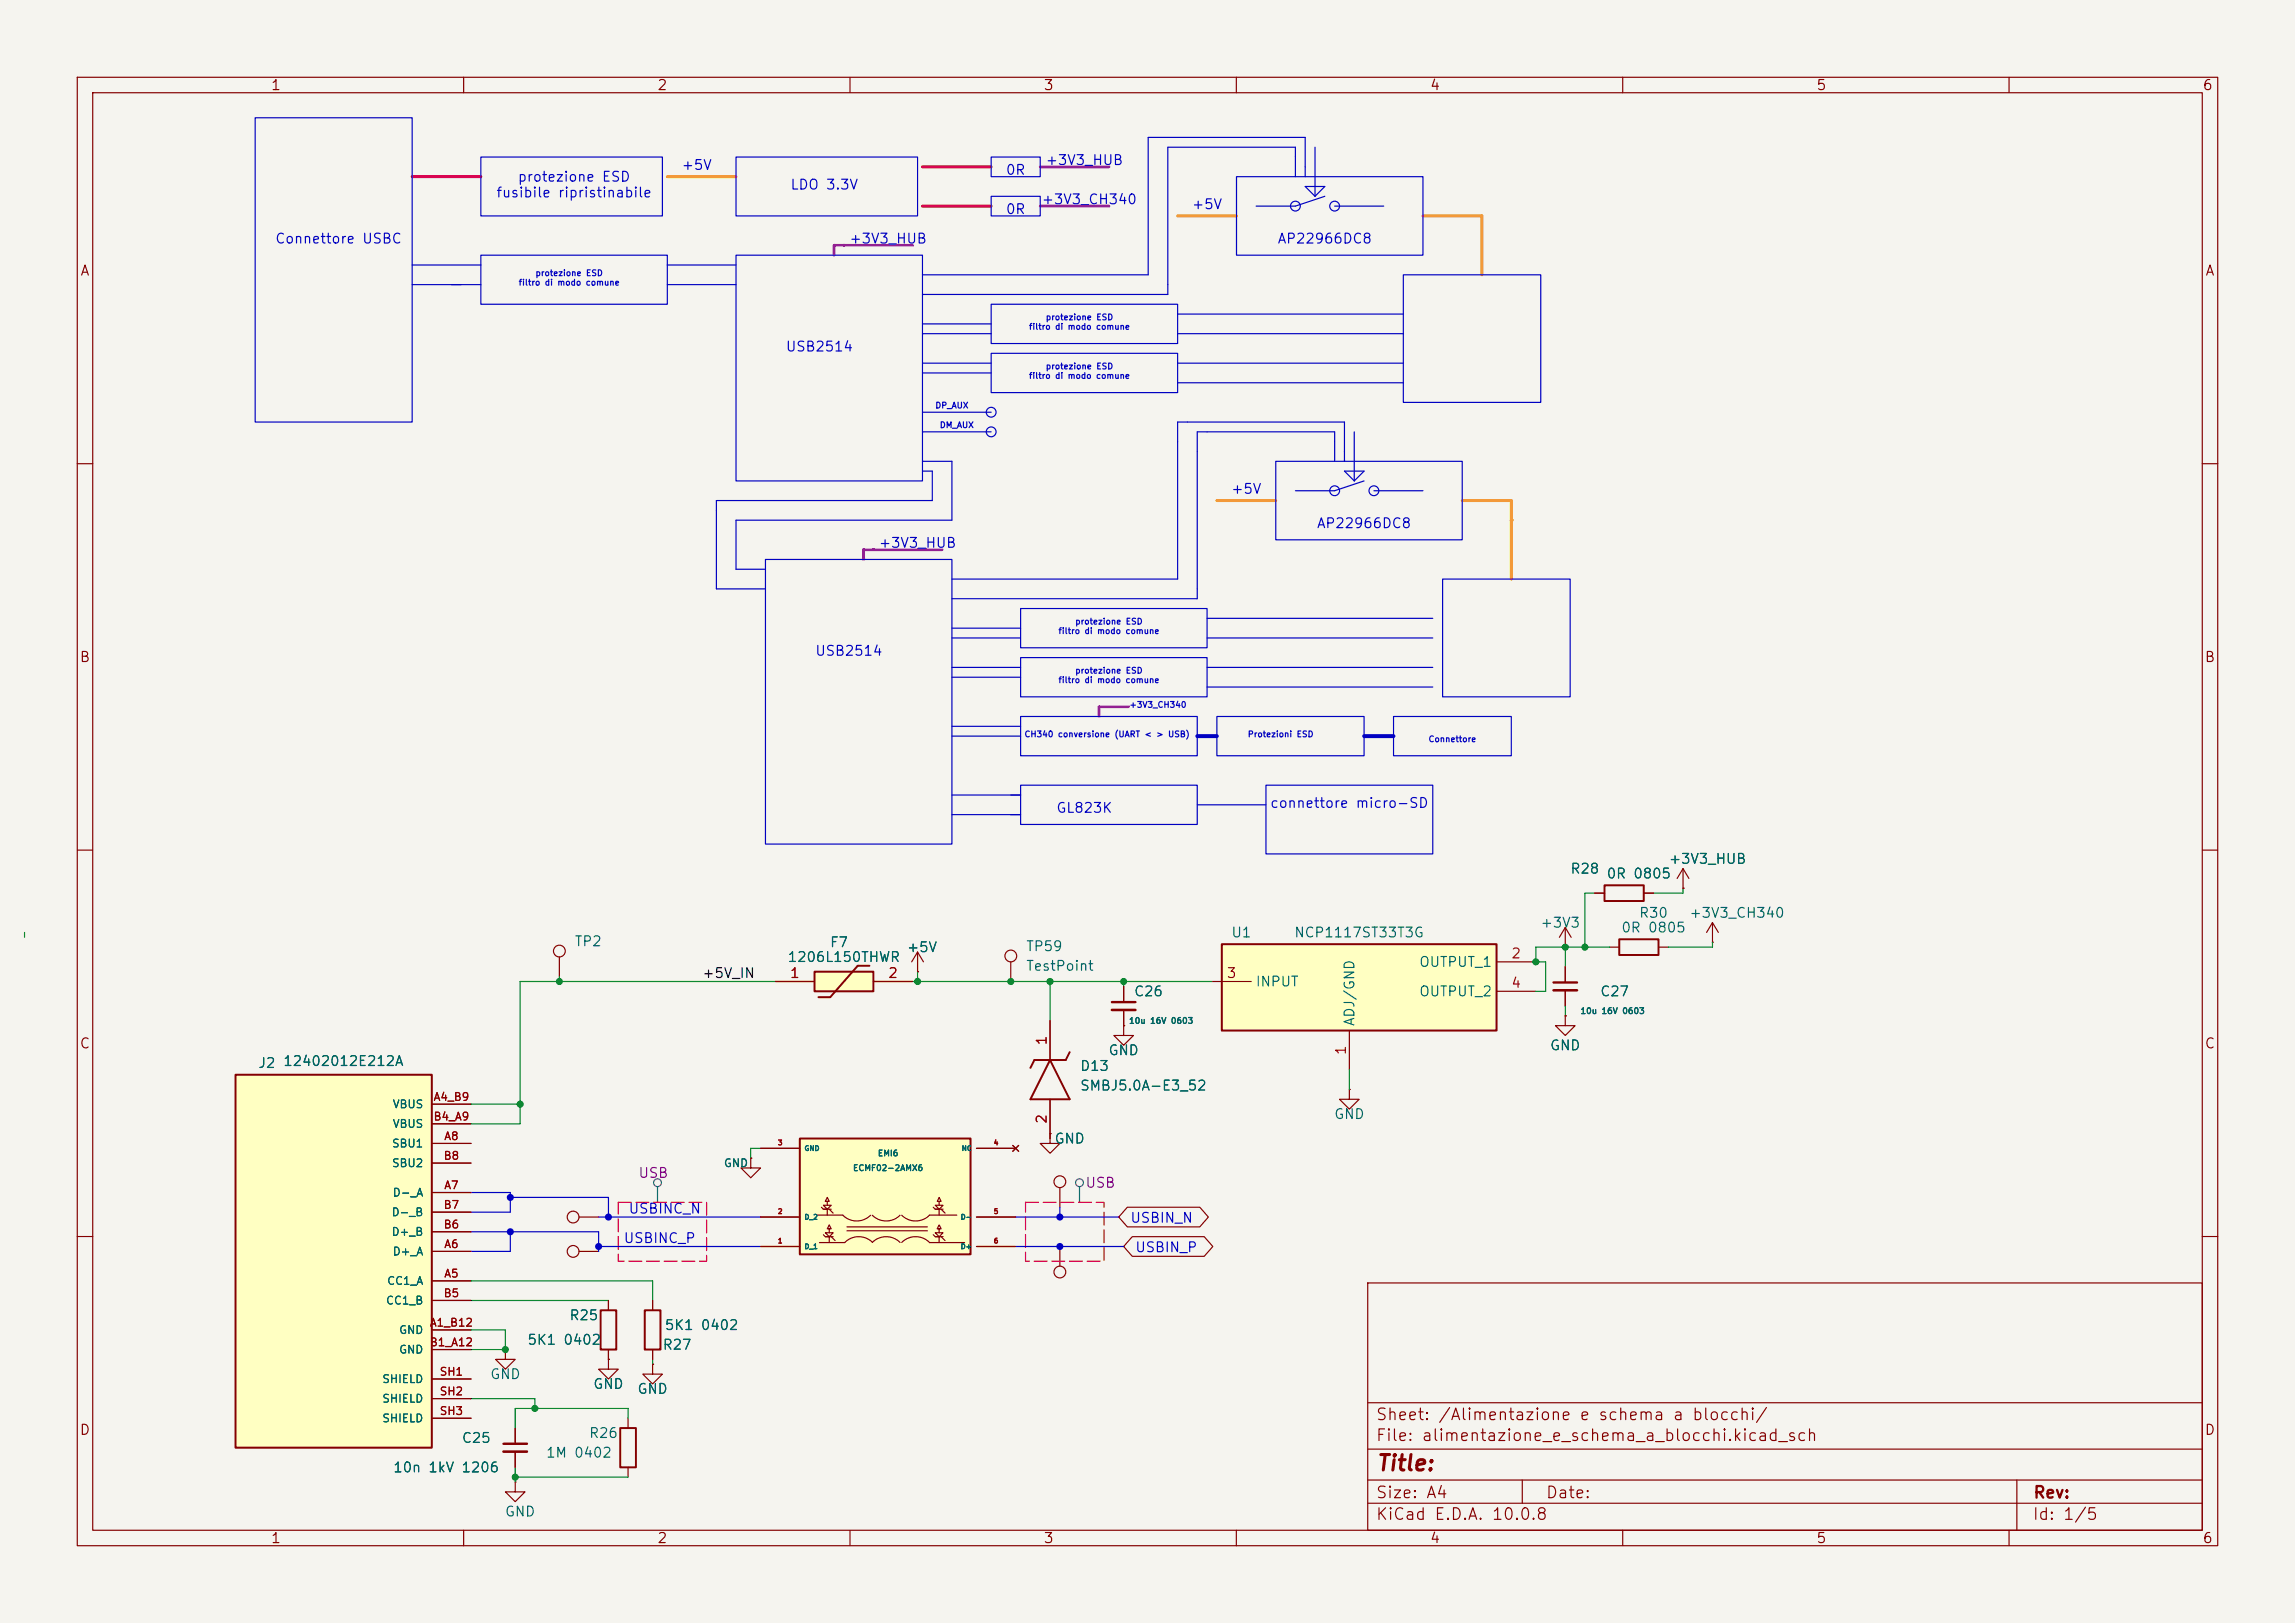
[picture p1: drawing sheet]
<svg xmlns="http://www.w3.org/2000/svg" width="297mm" height="210mm" viewBox="0 0 297 210" stroke-linecap="round" stroke-linejoin="round" font-family="sans-serif">
<defs><g id="words">
<text font-size="2" fill="#840000" x="178" y="190.8">Title:</text>
<g font-size="1.5" fill="#840000">
<text x="178" y="184.1">Sheet: /Alimentazione e schema a blocchi/</text>
<text x="178" y="186.8">File: alimentazione_e_schema_a_blocchi.kicad_sch</text>
<text x="178" y="197">KiCad E.D.A. 10.0.8</text>
<text x="178" y="194.2">Size: A4</text>
<text x="200" y="194.2">Date:</text>
<text x="263" y="197">Id: 1/5</text>
<text x="263" y="194.2">Rev:</text>
</g>
<g font-size="1.3" fill="#840000">
<text x="35" y="12">1</text>
<text x="85" y="12">2</text>
<text x="135" y="12">3</text>
<text x="185" y="12">4</text>
<text x="235" y="12">5</text>
<text x="285" y="12">6</text>
<text x="10.3" y="36">A</text>
<text x="285.3" y="36">A</text>
<text x="10.2" y="86">B</text>
<text x="285.2" y="86">B</text>
<text x="10.2" y="136">C</text>
<text x="285.2" y="136">C</text>
<text x="10.2" y="186">D</text>
<text x="285.2" y="186">D</text>
<text x="35" y="200">1</text>
<text x="85" y="200">2</text>
<text x="135" y="200">3</text>
<text x="185" y="200">4</text>
<text x="235" y="200">5</text>
<text x="285" y="200">6</text>
</g>
<g font-size="1.3" fill="#0000c2">
<text x="66.9" y="23.8">protezione ESD</text>
<text x="88.1" y="22.3">+5V</text>
<text x="130.1" y="22.9">0R</text>
<text x="135.2" y="21.7">+3V3_HUB</text>
<text x="64.1" y="25.9">fusibile ripristinabile</text>
<text x="102.2" y="24.8">LDO 3.3V</text>
<text x="130.1" y="28">0R</text>
<text x="134.7" y="26.7">+3V3_CH340</text>
<text x="154.1" y="27.4">+5V</text>
<text x="35.5" y="31.8">Connettore USBC</text>
<text x="109.8" y="31.8">+3V3_HUB</text>
<text x="165.2" y="31.8">AP22966DC8</text>
<text x="101.6" y="45.8">USB2514</text>
<text x="159.2" y="64.2">+5V</text>
<text x="113.6" y="71.2">+3V3_HUB</text>
<text x="170.3" y="68.7">AP22966DC8</text>
<text x="105.4" y="85.2">USB2514</text>
<text x="136.6" y="105.5">GL823K</text>
<text x="164.3" y="104.9">connettore micro-SD</text>
<text x="80.6" y="161.2">USBINC_P</text>
<text x="81.3" y="157.4">USBINC_N</text>
<text x="146.2" y="158.5">USBIN_N</text>
<text x="146.8" y="162.3">USBIN_P</text>
</g>
<g font-size="1.3" fill="#006464">
<text x="203.1" y="113.4">R28</text>
<text x="207.8" y="114">0R 0805</text>
<text x="215.9" y="112.1">+3V3_HUB</text>
<text x="212" y="119.1">R30</text>
<text x="218.5" y="119.1">+3V3_CH340</text>
<text x="74.3" y="122.8">TP2</text>
<text x="101.8" y="124.8">1206L150THWR</text>
<text x="107.3" y="122.9">F7</text>
<text x="117.3" y="123.5">+5V</text>
<text x="132.7" y="123.4">TP59</text>
<text x="132.7" y="125.9">TestPoint</text>
<text x="159.3" y="121.6">U1</text>
<text x="167.4" y="121.6">NCP1117ST33T3G</text>
<text x="183.6" y="125.4">OUTPUT_1</text>
<text x="199.3" y="120.3">+3V3</text>
<text x="209.7" y="121">0R 0805</text>
<text x="146.7" y="129.2">C26</text>
<text x="162.4" y="128">INPUT</text>
<text x="183.6" y="129.2">OUTPUT_2</text>
<text x="207" y="129.2">C27</text>
<text x="143.4" y="136.9">GND</text>
<text x="175.6" y="132.9" transform="rotate(-90 175.6 132.9)">ADJ/GND</text>
<text x="200.5" y="136.2">GND</text>
<text x="33.3" y="138.5">J2</text>
<text x="36.6" y="138.3">12402012E212A</text>
<text x="139.7" y="138.9">D13</text>
<text x="139.7" y="141.4">SMBJ5.0A-E3_52</text>
<text x="136.4" y="148.3">GND</text>
<text x="172.6" y="145.1">GND</text>
<text x="73.6" y="171.1">R25</text>
<text x="85.9" y="172.4">5K1 0402</text>
<text x="63.3" y="178.8">GND</text>
<text x="68.2" y="174.3">5K1 0402</text>
<text x="85.7" y="175">R27</text>
<text x="76.7" y="180">GND</text>
<text x="82.4" y="180.7">GND</text>
<text x="50.8" y="190.8">10n 1kV 1206</text>
<text x="59.7" y="187">C25</text>
<text x="70.6" y="188.9">1M 0402</text>
<text x="76.1" y="186.4">R26</text>
<text x="65.2" y="196.5">GND</text>
</g>
<g font-size="1.3" fill="#a90000">
<text x="195.5" y="124.3">2</text>
<text x="102.1" y="126.9">1</text>
<text x="114.8" y="126.9">2</text>
<text x="158.7" y="126.9">3</text>
<text x="195.5" y="128.1">4</text>
<text x="135.8" y="135.4" transform="rotate(-90 135.8 135.4)">1</text>
<text x="174.5" y="136.6" transform="rotate(-90 174.5 136.6)">1</text>
<text x="135.8" y="145.5" transform="rotate(-90 135.8 145.5)">2</text>
</g>
<text font-size="1.3" fill="#0f0f0f" x="90.8" y="126.9">+5V_IN</text>
<g font-size="1.3" fill="#840084">
<text x="82.5" y="152.7">USB</text>
<text x="140.4" y="154">USB</text>
</g>
<g font-size="1" fill="#006464">
<text x="50.7" y="143.6">VBUS</text>
<text x="50.6" y="148.7">SBU1</text>
<text x="50.7" y="146.2">VBUS</text>
<text x="50.6" y="151.3">SBU2</text>
<text x="50.7" y="155.1">D-_A</text>
<text x="93.6" y="151.3">GND</text>
<text x="50.6" y="160.2">D+_B</text>
<text x="50.6" y="157.6">D-_B</text>
<text x="50" y="166.5">CC1_A</text>
<text x="50.7" y="162.7">D+_A</text>
<text x="49.9" y="169">CC1_B</text>
<text x="51.6" y="172.9">GND</text>
<text x="49.4" y="179.2">SHIELD</text>
<text x="51.6" y="175.4">GND</text>
<text x="49.4" y="181.7">SHIELD</text>
<text x="49.4" y="184.3">SHIELD</text>
</g>
<g font-size="1" fill="#a90000">
<text x="56" y="142.7">A4_B9</text>
<text x="56" y="145.2">B4_A9</text>
<text x="57.4" y="147.8">A8</text>
<text x="57.3" y="150.3">B8</text>
<text x="57.4" y="154.1">A7</text>
<text x="57.3" y="159.2">B6</text>
<text x="57.3" y="156.7">B7</text>
<text x="57.4" y="161.7">A6</text>
<text x="57.4" y="165.6">A5</text>
<text x="55.5" y="171.9">A1_B12</text>
<text x="57.3" y="168.1">B5</text>
<text x="55.5" y="174.4">B1_A12</text>
<text x="56.8" y="178.3">SH1</text>
<text x="56.8" y="180.8">SH2</text>
<text x="56.8" y="183.3">SH3</text>
</g>
<g font-size=".8" fill="#0000c2">
<text x="69.2" y="35.9">protezione ESD</text>
<text x="67.1" y="37.1">filtro di modo comune</text>
<text x="135.3" y="41.6">protezione ESD</text>
<text x="133.1" y="42.8">filtro di modo comune</text>
<text x="135.3" y="48">protezione ESD</text>
<text x="121" y="53">DP_AUX</text>
<text x="133.1" y="49.2">filtro di modo comune</text>
<text x="121.6" y="55.6">DM_AUX</text>
<text x="136.9" y="82.2">filtro di modo comune</text>
<text x="139.1" y="81">protezione ESD</text>
<text x="136.9" y="88.6">filtro di modo comune</text>
<text x="139.1" y="87.3">protezione ESD</text>
<text x="132.5" y="95.6">CH340 conversione (UART &lt; &gt; USB)</text>
<text x="146.1" y="91.8">+3V3_CH340</text>
<text x="161.4" y="95.6">Protezioni ESD</text>
<text x="184.8" y="96.2">Connettore</text>
</g>
<g font-size=".8" fill="#006464">
<text x="204.5" y="131.4">10u 16V 0603</text>
<text x="146" y="132.7">10u 16V 0603</text>
<text x="113.5" y="149.8">EMI6</text>
<text x="110.3" y="151.7">ECMF02-2AMX6</text>
</g>
<g font-size=".6" fill="#a90000">
<text x="100.6" y="148.3">3</text>
<text x="128.5" y="148.3">4</text>
<text x="100.6" y="161">1</text>
<text x="100.6" y="157.2">2</text>
<text x="128.5" y="157.2">5</text>
<text x="128.5" y="161">6</text>
</g>
<g font-size=".6" fill="#006464">
<text x="104" y="149.1">GND</text>
<text x="124.4" y="149.1">NC</text>
<text x="104" y="161.8">D_1</text>
<text x="104" y="158">D_2</text>
<text x="124.3" y="158">D-</text>
<text x="124.3" y="161.8">D+</text>
</g>
</g></defs>
<path d="M0 0h297v210h-297z" fill="#f5f4ef" stroke="#f5f4ef" stroke-width=".13"/>
<g fill="none" stroke="#840000" stroke-width=".15">
<path d="M10 10h277v190h-277zM12 12h273v186h-273zM60 10v2M110 10v2M160 10v2M210 10v2M260 10v2M10 60h2M285 60h2M10 110h2M221.6 119.4l-.7 1.3M221.6 119.4l.8 1.3"/>
<path d="M221.6 119.4v2.5M285 110h2M221.6 121.9h.1M10 160h2M78.7 175.9v1.3h1.3l-1.3 1.2-1.2-1.2h1.2M78.7 175.9h.1M177 166h108v32h-108zM285 160h2M60 198v2M110 198v2M160 198v2M177 194.5h108"/>
<path d="M177 191.5h108M177 187.5h108M177 181.5h108M197 191.5v3M210 198v2M260 198v2M261 191.5v6.5"/>
</g>
<path d="M158.1 122.2h35.6v11.2h-35.6z" fill="#ffffc2"/>
<path d="M207.6 114.6h5.1v2h-5.1zM158.1 122.2h35.6v11.2h-35.6zM209.5 121.5h5.1v2.1h-5.1zM83.4 169.5h2.1v5.1h-2.1zM80.3 184.8h2v5.1h-2z" fill="none" stroke="#840000" stroke-width=".25"/>
<g fill="none" stroke="#840000" stroke-width=".15">
<path d="M206.4 115.6h1.2M212.7 115.6h1.3M72.4 123.8v2.6M156.8 127h5.1M174.6 133.4v5M193.7 124.5h5.1M193.7 128.3h5.1M202.6 122.6h.1M202.6 120l-.8 1.3M202.6 120l.7 1.3M202.6 120v2.6M208.3 122.6h1.2"/>
<path d="M214.6 122.6h1.3M84.5 176.5v1.3h1.2l-1.2 1.3-1.3-1.3h1.3M84.5 176.5h.1M84.5 168.3v1.2M84.5 174.6v1.3M66.7 191.8v1.2h1.2l-1.2 1.3-1.3-1.3h1.3M66.7 191.8h.1M81.3 183.5v1.3M81.3 189.9v1.2"/>
<circle cx="72.4" cy="123.1" r=".76"/>
</g>
<path d="M30.5 139.1h25.4v48.2h-25.4z" fill="#ffffc2"/>
<path d="M30.5 139.1h25.4v48.2h-25.4zM77.7 169.5h2.1v5.1h-2.1z" fill="none" stroke="#840000" stroke-width=".25"/>
<g fill="none" stroke="#840000" stroke-width=".15">
<path d="M118.7 125.7h.1M118.7 123.2l-.7 1.3M118.7 123.2l.8 1.3M118.7 123.2v2.5M130.8 124.5v2.5M202.6 131.4v1.3h1.2l-1.2 1.3-1.3-1.3h1.3M202.6 131.4h.1M55.9 142.9h5.1M55.9 154.3h5.1M55.9 148h5.1M55.9 159.4h5.1M55.9 156.8h5.1"/>
<path d="M55.9 150.5h5.1M55.9 145.4h5.1M74.9 157.5h2.6M55.9 172.1h5.1M55.9 165.7h5.1M55.9 161.9h5.1M55.9 168.3h5.1M55.9 178.4h5.1M55.9 174.6h5.1M78.7 168.3v1.2M78.7 174.6v1.3M55.9 181h5.1"/>
<path d="M55.9 183.5h5.1M66.7 184.8v2M66.7 187.8v2.1"/>
<circle cx="130.8" cy="123.7" r=".76"/>
<circle cx="74.2" cy="157.5" r=".76"/>
</g>
<path d="M65.2 186.8h3" fill="none" stroke="#840000" stroke-width=".3"/>
<path d="M65.2 187.8h3" fill="none" stroke="#840000" stroke-width=".33"/>
<path d="M105.4 125.7h7.6v2.6h-7.6z" fill="#ffffc2"/>
<path d="M105.4 125.7h7.6v2.6h-7.6zM112.5 125h-1.5l-3.6 4h-1.5" fill="none" stroke="#840000" stroke-width=".25"/>
<g fill="none" stroke="#840000" stroke-width=".15">
<path d="M100.3 127h5.1M113 127h5.1M202.6 125.1v2M202.6 128.1v2.1M97.2 149.9v1.2h1.2l-1.2 1.3-1.3-1.3h1.3M97.2 149.9h.1M65.4 174.6v1.3h1.3l-1.3 1.3-1.3-1.3h1.3M65.4 174.6h.1M74.9 161.9h2.6"/>
<circle cx="74.2" cy="161.9" r=".76"/>
</g>
<path d="M201 127.1h3.1" fill="none" stroke="#840000" stroke-width=".3"/>
<path d="M201 128.1h3.1" fill="none" stroke="#840000" stroke-width=".33"/>
<path d="M103.5 147.3h22.1v15h-22.1z" fill="#ffffc2"/>
<g fill="none" stroke="#840000" stroke-width=".15">
<path d="M217.8 114.9h.1M217.8 112.4l-.8 1.3M217.8 112.4l.8 1.3M217.8 112.4v2.5M135.9 132.1v5.1M145.4 132.7v1.3h1.3l-1.3 1.3-1.3-1.3h1.3M145.4 132.7h.1M145.4 127.6v2.1M145.4 130.7v2M98.4 157.5h5.1M98.4 148.6h5.1M105.8 157.2h3.3"/>
<path d="M106.3 156.2l.3 .3h.5l.5-.5h-1l.5 .5v.7M106.6 159.8l.2 .2h.5l.5-.5h-1l.5 .5v.8M106.6 156.5h1M107.1 155.4h-.3l.3-.5 .2 .5h-.2v.6M107.3 159h-.2l.2-.5 .3 .5h-.3v.5M107.3 156.5l.5 .5M109.1 157.2a2.54 2.54 0 0 0 3.6 0M109.6 159.3h10.4M109.6 158.8h10.4M112.9 157.2a2.54 2.54 0 0 0 3.6 0M116.7 157.2a2.54 2.54 0 0 0 3.6 0M120.3 157.2h3.5"/>
<path d="M120.8 159.8l.2 .2h.5l.5-.5h-1l.5 .5v.8M120.8 156.2l.2 .3h.5l.5-.5h-1l.5 .5v.7M121 156.5h1M121.5 159h-.2l.2-.5 .3 .5h-.3v.5M121.5 155.4h-.2l.2-.5 .3 .5h-.3v.6M121.8 156.5l.5 .5M126.4 157.5h5M126.4 148.6h5M131.1 148.2l.7 .8M131.8 148.2l-.7 .8M135.9 146.7v1.3h1.3l-1.3 1.2-1.3-1.2h1.3M135.9 146.7h.1"/>
<path d="M135.9 142.2v5.1M137.2 153.7v2.5M145.9 156.2h9.4l1.1 1.3-1.1 1.3h-9.4l-1.1-1.3zM174.6 141v1.2h1.3l-1.3 1.3-1.2-1.3h1.2M174.6 141h.1M98.4 161.3h5.1M106 160.8h3.3M106.8 160h1M107.6 160l.5 .5M109.3 160.8a2.54 2.54 0 0 1 3.6 0M112.9 160.8a2.54 2.54 0 0 1 3.6 0M116.7 160.8a2.54 2.54 0 0 1 3.6 0"/>
<path d="M120.3 160.8h4.5M121 160h1M121.8 160l.5 .5M126.4 161.3h5M137.2 161.3v2.5M146.5 160h9.3l1.2 1.3-1.2 1.3h-9.3l-1.1-1.3z"/>
<circle cx="137.2" cy="152.9" r=".76"/>
<circle cx="137.2" cy="164.6" r=".76"/>
</g>
<path d="M135.9 137.2l2.5 5h-5.1zM138.4 136.1l-.5 1.1h-4l-.6 1M103.5 147.3h22.1v15h-22.1z" fill="none" stroke="#840000" stroke-width=".25"/>
<path d="M143.9 129.7h3" fill="none" stroke="#840000" stroke-width=".3"/>
<path d="M143.9 130.7h3" fill="none" stroke="#840000" stroke-width=".33"/>
<g fill="none" stroke="#484848" stroke-width=".15">
<path d="M85.1 153.5v2.1M139.7 153.5v2.1"/>
<circle cx="85.1" cy="153" r=".51"/>
<circle cx="139.7" cy="153" r=".51"/>
</g>
<path d="M80 155.6h11.4v7.6h-11.4v-7.6M132.7 155.6h10.2v7.6h-10.2v-7.6" fill="none" stroke="#f00" stroke-width=".15" stroke-dasharray="1.7 .6"/>
<path d="M118.1 31.8h-10.2v1.2M134.6 21.6h8.9M134.6 26.7h8.9M121.9 71.1h-10.1v1.3M146 91.4h-3.8v1.3" fill="none" stroke="#f0f" stroke-width=".38"/>
<g fill="none" stroke="#0000c2" stroke-width=".15">
<path d="M170.2 19.1v6.3M53.3 34.3h8.9M53.3 36.8h8.9M59.7 22.9h2.5M86.4 34.3h8.8M86.4 36.8h8.8M167.6 22.9v-3.8h-16.5v19h-31.7M168.9 22.9v-5.1h-20.3v17.8h-29.2M168.9 24.1h2.5l-1.2 1.3zM171.4 25.4l-3.8 1.3h-5M172.7 26.7h6.4M119.4 59.7h3.8v7.6h-28v6.4"/>
<path d="M119.4 55.9h8.9M119.4 53.3h8.9M119.4 48.3h8.9M119.4 47h8.9M119.4 41.9h8.9M119.4 43.2h8.9M152.4 47h29.2M152.4 43.2h29.2M152.4 40.6h29.2M152.4 49.5h29.2M152.4 54.6h1.3M154.9 55.9h1.3"/>
<path d="M119.4 61h1.2v3.8h-27.9v11.4h6.4M123.2 74.9h29.2M123.2 77.5h31.7M174 61l1.3 1.2M123.2 95.3h8.9M123.2 82.6h8.9M123.2 87.6h8.9M123.2 94h8.9M123.2 86.4h8.9M123.2 81.3h8.9M156.2 82.6h29.2M156.2 80h29.2"/>
<path d="M156.2 88.9h29.2M156.2 86.4h29.2M123.2 105.4h8.9M123.2 102.9h8.9M154.9 104.1h8.9"/>
</g>
<path d="M86.4 22.9h8.8M152.4 27.9h7.6M184.1 27.9h7.7v7.7" fill="none" stroke="#f90" stroke-width=".38"/>
<path d="M53.3 22.9h8.9M119.4 21.6h8.9M119.4 26.7h8.9" fill="none" stroke="#f00" stroke-width=".38"/>
<path d="M154.9 95.3h2.6M176.5 95.3h3.8" fill="none" stroke="#0000c2" stroke-width=".51"/>
<circle cx="195.6" cy="67.3" r=".19" fill="#f90"/>
<g fill="none" stroke="#0000c2" stroke-width=".15">
<path d="M33 15.2h20.3v39.4h-20.3zM62.2 20.3h23.5v7.6h-23.5zM62.2 33h24.2v6.4h-24.2zM95.2 20.3h23.5v7.6h-23.5zM95.2 33h24.2v29.2h-24.2zM128.3 39.4h24.1v5.1h-24.1zM128.3 20.3h6.3v2.6h-6.3zM128.3 25.4h6.3v2.5h-6.3zM160 22.9h24.1v10.1h-24.1zM181.6 35.6h17.8v16.5h-17.8zM128.3 45.7h24.1v5.1h-24.1zM152.4 54.6v20.3"/>
<path d="M153.7 54.6h20.3v5.1M154.9 55.9v21.6M156.2 55.9h16.5v3.8M165.1 59.7h24.1v10.2h-24.1zM175.3 55.9v6.3l1.2-1.2h-2.5M95.2 73.7h3.9M99.1 72.4h24.1v36.8h-24.1zM132.1 78.7h24.1v5.1h-24.1zM176.5 62.2l-3.8 1.3h-5.1M177.8 63.5h6.3M186.7 74.9h16.5v15.3h-16.5zM132.1 85.1h24.1v5.1h-24.1z"/>
<path d="M132.1 92.7h22.8v5.1h-22.8zM157.5 92.7h19v5.1h-19zM180.3 92.7h15.3v5.1h-15.3zM132.1 101.6h22.8v5.1h-22.8zM163.8 101.6h21.6v8.9h-21.6zM61 159.4h16.5v2.5M61 154.3h5v2.5h-5M66 154.9h12.7v2.6M66 159.4v2.5h-5M77.5 157.5h20.9M131.4 157.5h13.4M137.2 156.2v1.3"/>
<path d="M77.5 161.3h20.9M131.4 161.3h14"/>
<circle cx="167.6" cy="26.7" r=".63"/>
<circle cx="172.7" cy="26.7" r=".63"/>
<circle cx="128.3" cy="55.9" r=".63"/>
<circle cx="128.3" cy="53.3" r=".63"/>
<circle cx="172.7" cy="63.5" r=".63"/>
<circle cx="177.8" cy="63.5" r=".63"/>
</g>
<path d="M157.5 64.8h7.6M189.2 64.8h6.4v10.1" fill="none" stroke="#f90" stroke-width=".38"/>
<g fill="none" stroke="#009600" stroke-width=".15">
<path d="M206.4 115.6h-1.3v7M217.8 114.9v.7h-3.8M3.2 120.7v.6M72.4 126.4v.6M100.3 127h-33v18.4h-6.3M118.1 127h38.7M118.7 125.7v1.3M135.9 127v5.1M145.4 127v.6M174.6 138.4v2.6M202.6 122.6v2.5M202.6 130.2v1.2"/>
<path d="M208.3 122.6h-9.5v1.9h1.2v3.8h-1.2M221.6 121.9v.7h-5.7M61 142.9h6.3M98.4 148.6h-1.2v1.3M135.9 146.7v.6M61 165.7h23.5v2.6M61 172.1h4.4v2.5h-4.4M61 168.3h17.7M84.5 175.9v.6M61 181h8.2v1.2M66.7 191.1h14.6M66.7 189.9v1.9"/>
<path d="M81.3 183.5v-1.3h-14.6v2.6"/>
</g>
<g fill="none" stroke="#840000" stroke-width=".15">
<path d="M206.4 115.6h1.2M212.7 115.6h1.3M217.8 114.9h.1M100.3 127h5.1M113 127h5.1M118.7 125.7h.1M135.9 132.1v5.1M145.4 132.7h.1M145.4 127.6v2.1M145.4 130.7v2M202.6 131.4h.1M202.6 125.1v2"/>
<path d="M202.6 128.1v2.1M55.9 142.9h5.1M55.9 154.3h5.1M55.9 148h5.1M55.9 159.4h5.1M55.9 156.8h5.1M55.9 150.5h5.1M55.9 145.4h5.1M97.2 149.9h.1M98.4 157.5h5.1M98.4 148.6h5.1M126.4 157.5h5"/>
<path d="M126.4 148.6h5M131.1 148.2l.7 .8M131.8 148.2l-.7 .8M135.9 146.7h.1M135.9 142.2v5.1M55.9 172.1h5.1M55.9 165.7h5.1M55.9 161.9h5.1M55.9 168.3h5.1M55.9 178.4h5.1M55.9 174.6h5.1M78.7 175.9h.1"/>
<path d="M78.7 168.3v1.2M78.7 174.6v1.3M84.5 176.5h.1M84.5 168.3v1.2M84.5 174.6v1.3M98.4 161.3h5.1M126.4 161.3h5M55.9 181h5.1M55.9 183.5h5.1M66.7 184.8v2M66.7 187.8v2.1"/>
</g>
<g fill="#009600">
<circle cx="130.8" cy="127" r=".46"/>
<circle cx="135.9" cy="127" r=".46"/>
<circle cx="145.4" cy="127" r=".46"/>
<circle cx="198.8" cy="124.5" r=".46"/>
<circle cx="205.1" cy="122.6" r=".46"/>
<circle cx="202.6" cy="122.6" r=".46"/>
<circle cx="118.7" cy="127" r=".46"/>
<circle cx="72.4" cy="127" r=".46"/>
</g>
<circle cx="78.7" cy="157.5" r=".46" fill="#0000c2"/>
<g fill="#009600">
<circle cx="65.4" cy="174.6" r=".46"/>
<circle cx="69.2" cy="182.2" r=".46"/>
</g>
<g fill="#0000c2">
<circle cx="66" cy="159.4" r=".46"/>
<circle cx="66" cy="154.9" r=".46"/>
</g>
<g fill="#009600">
<circle cx="66.7" cy="191.1" r=".46"/>
<circle cx="67.3" cy="142.9" r=".46"/>
</g>
<g fill="#0000c2">
<circle cx="137.2" cy="157.5" r=".46"/>
<circle cx="137.2" cy="161.3" r=".46"/>
<circle cx="77.5" cy="161.3" r=".46"/>
</g>
<use href="#words"/>
</svg>
